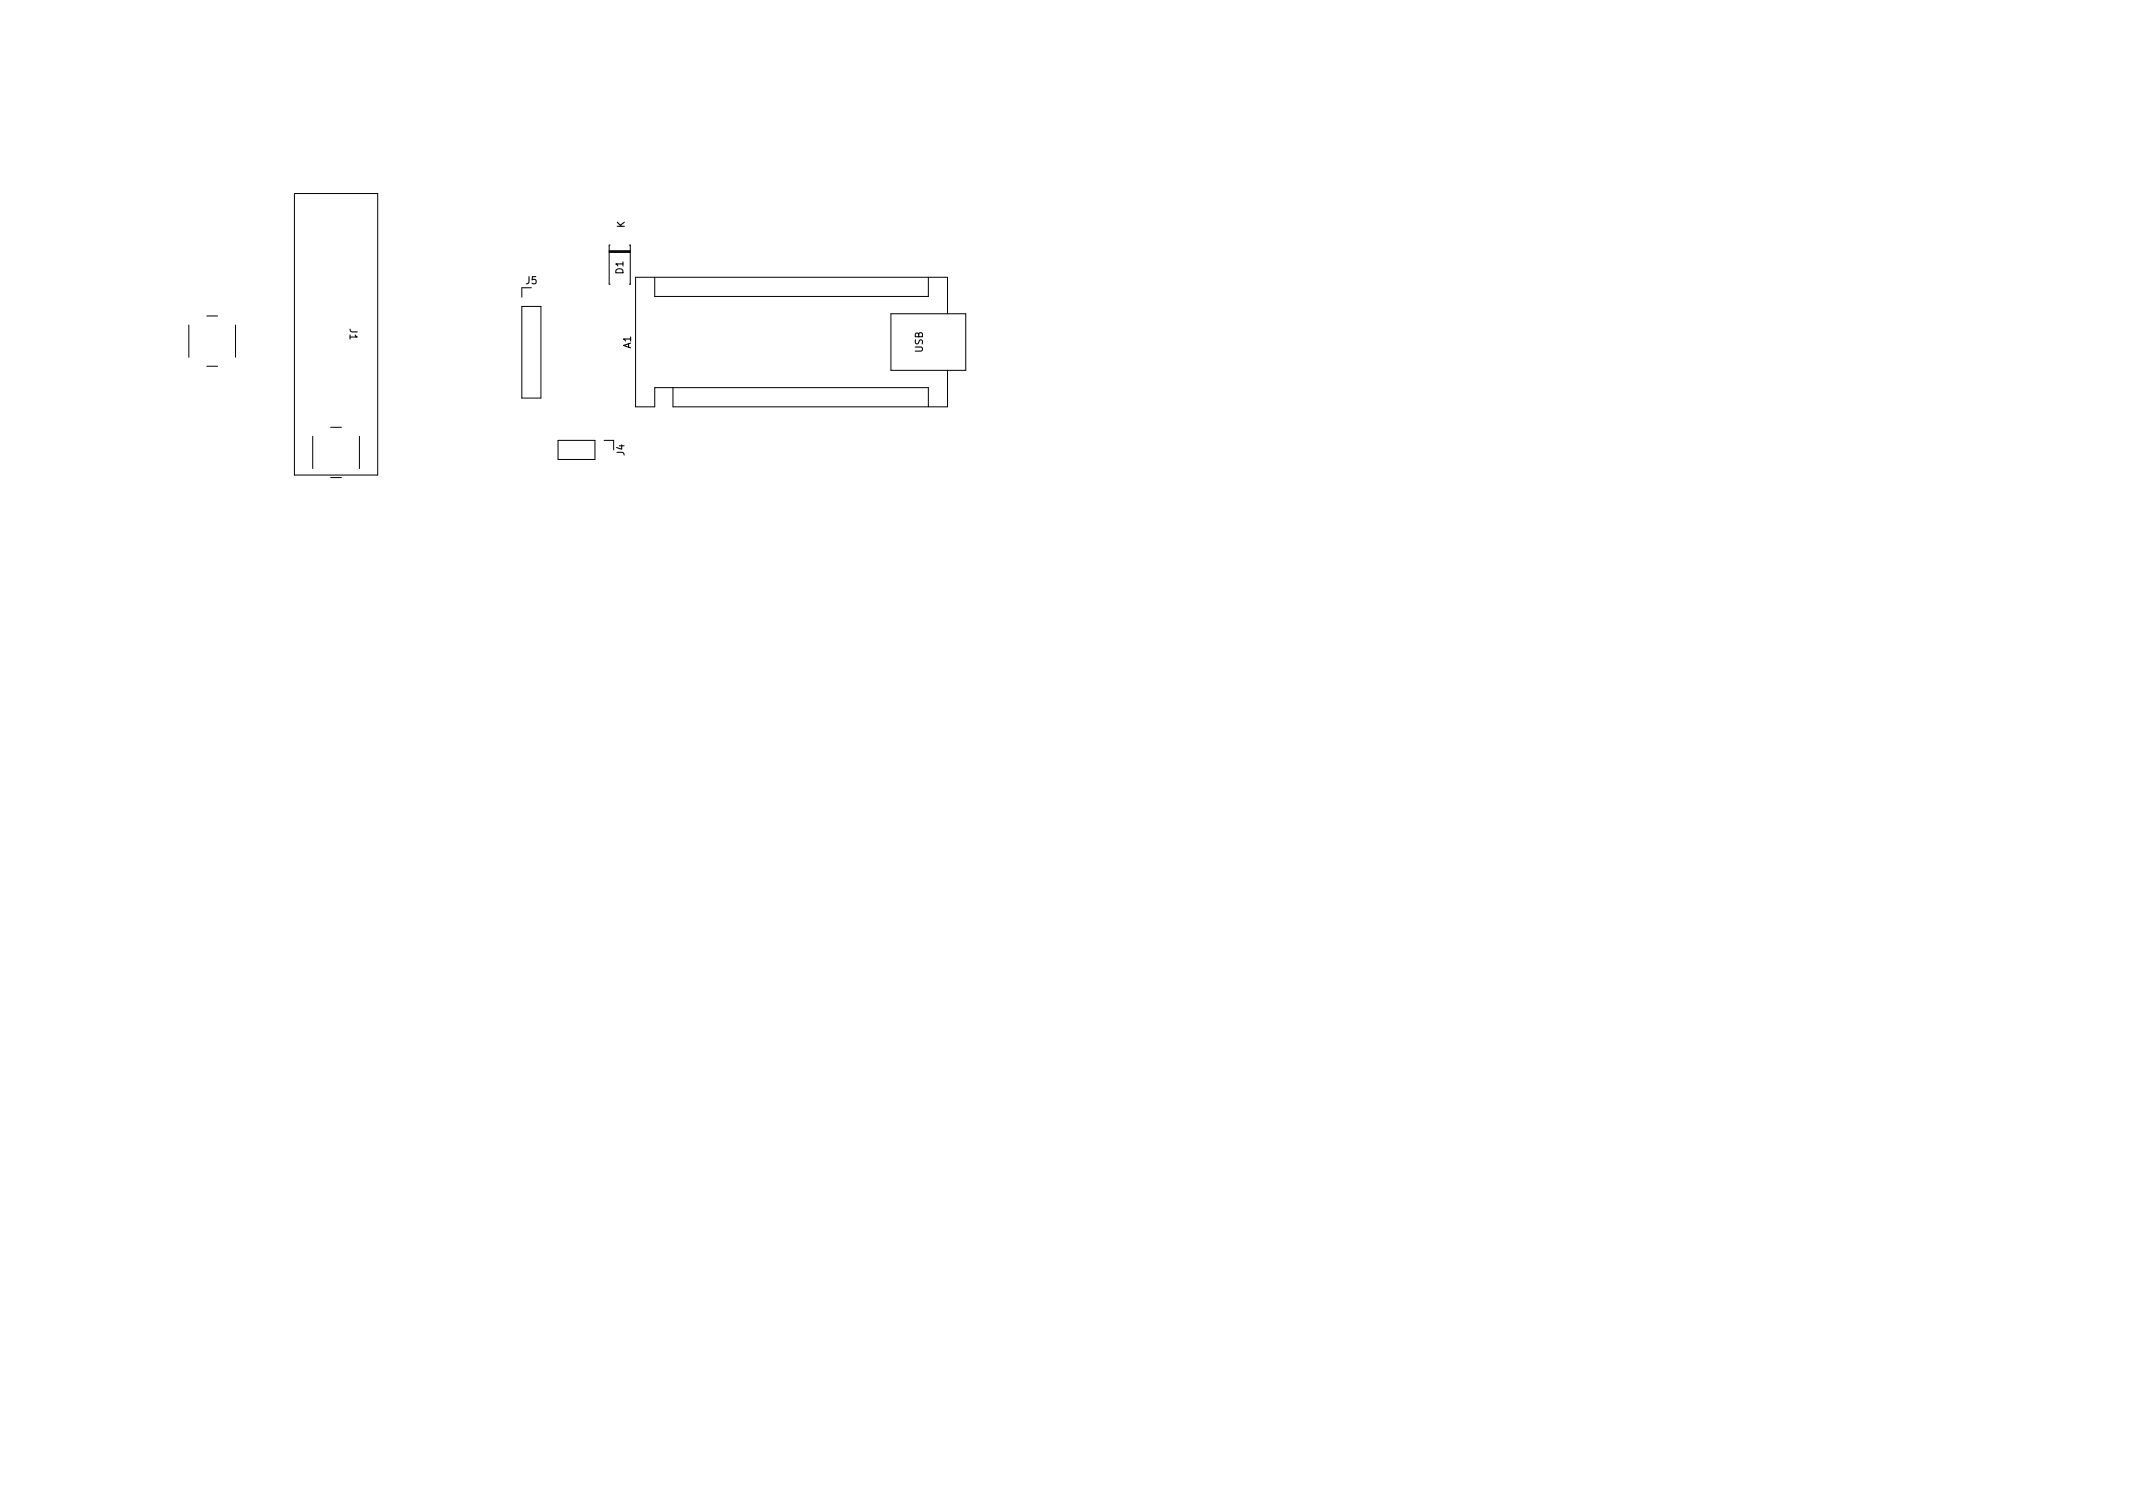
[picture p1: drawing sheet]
<svg xmlns="http://www.w3.org/2000/svg" width="297mm" height="210mm" viewBox="0 0 297 210" stroke-linecap="round" stroke-linejoin="round" font-family="sans-serif">
<defs><g id="words">
<g font-size="1.4">
<text x="87" y="31.8" transform="rotate(-90 87 31.8)">K</text>
<text x="73.2" y="39.6">J5</text>
<text x="86.8" y="38.1" transform="rotate(-90 86.8 38.1)">D1</text>
<text x="48.7" y="45.8" transform="rotate(90 48.7 45.8)">J1</text>
<text x="87.9" y="48.5" transform="rotate(-90 87.9 48.5)">A1</text>
<text x="128.5" y="49.1" transform="rotate(-90 128.5 49.1)">USB</text>
<text x="87" y="63.4" transform="rotate(-90 87 63.4)">J4</text>
</g>
</g></defs>
<g fill="none" stroke="#000" stroke-width=".14">
<path d="M41 26.9h11.6v39.2h-11.6v-39.1M84.8 34.9h3M84.8 35.1h3M84.8 35h3M85 34.1h-.2v5.5h.2M87.6 34.1h.2v5.5h-.2M91.2 38.6v2.7h38.1v-2.7M26.3 45.2v4.5M28.8 51h1.5M28.8 44h1.5M32.8 45.2v4.5M46 59.5h1.6"/>
<path d="M72.7 42.7h2.6v12.7h-2.6zM74 40.1h-1.3v1.3M124.1 43.7h10.4v7.9h-10.4zM131.9 43.7v-5.1h-43.4v18h2.7v-2.6h38.1v2.6M131.9 51.6v5h-38.2v-2.6M43.6 60.7v4.5M46 66.5h1.6M50 60.7v4.5M77.7 61.3h5.2v2.7h-5.2zM84.1 61.3h1.4v1.3"/>
</g>
<use href="#words"/>
</svg>
